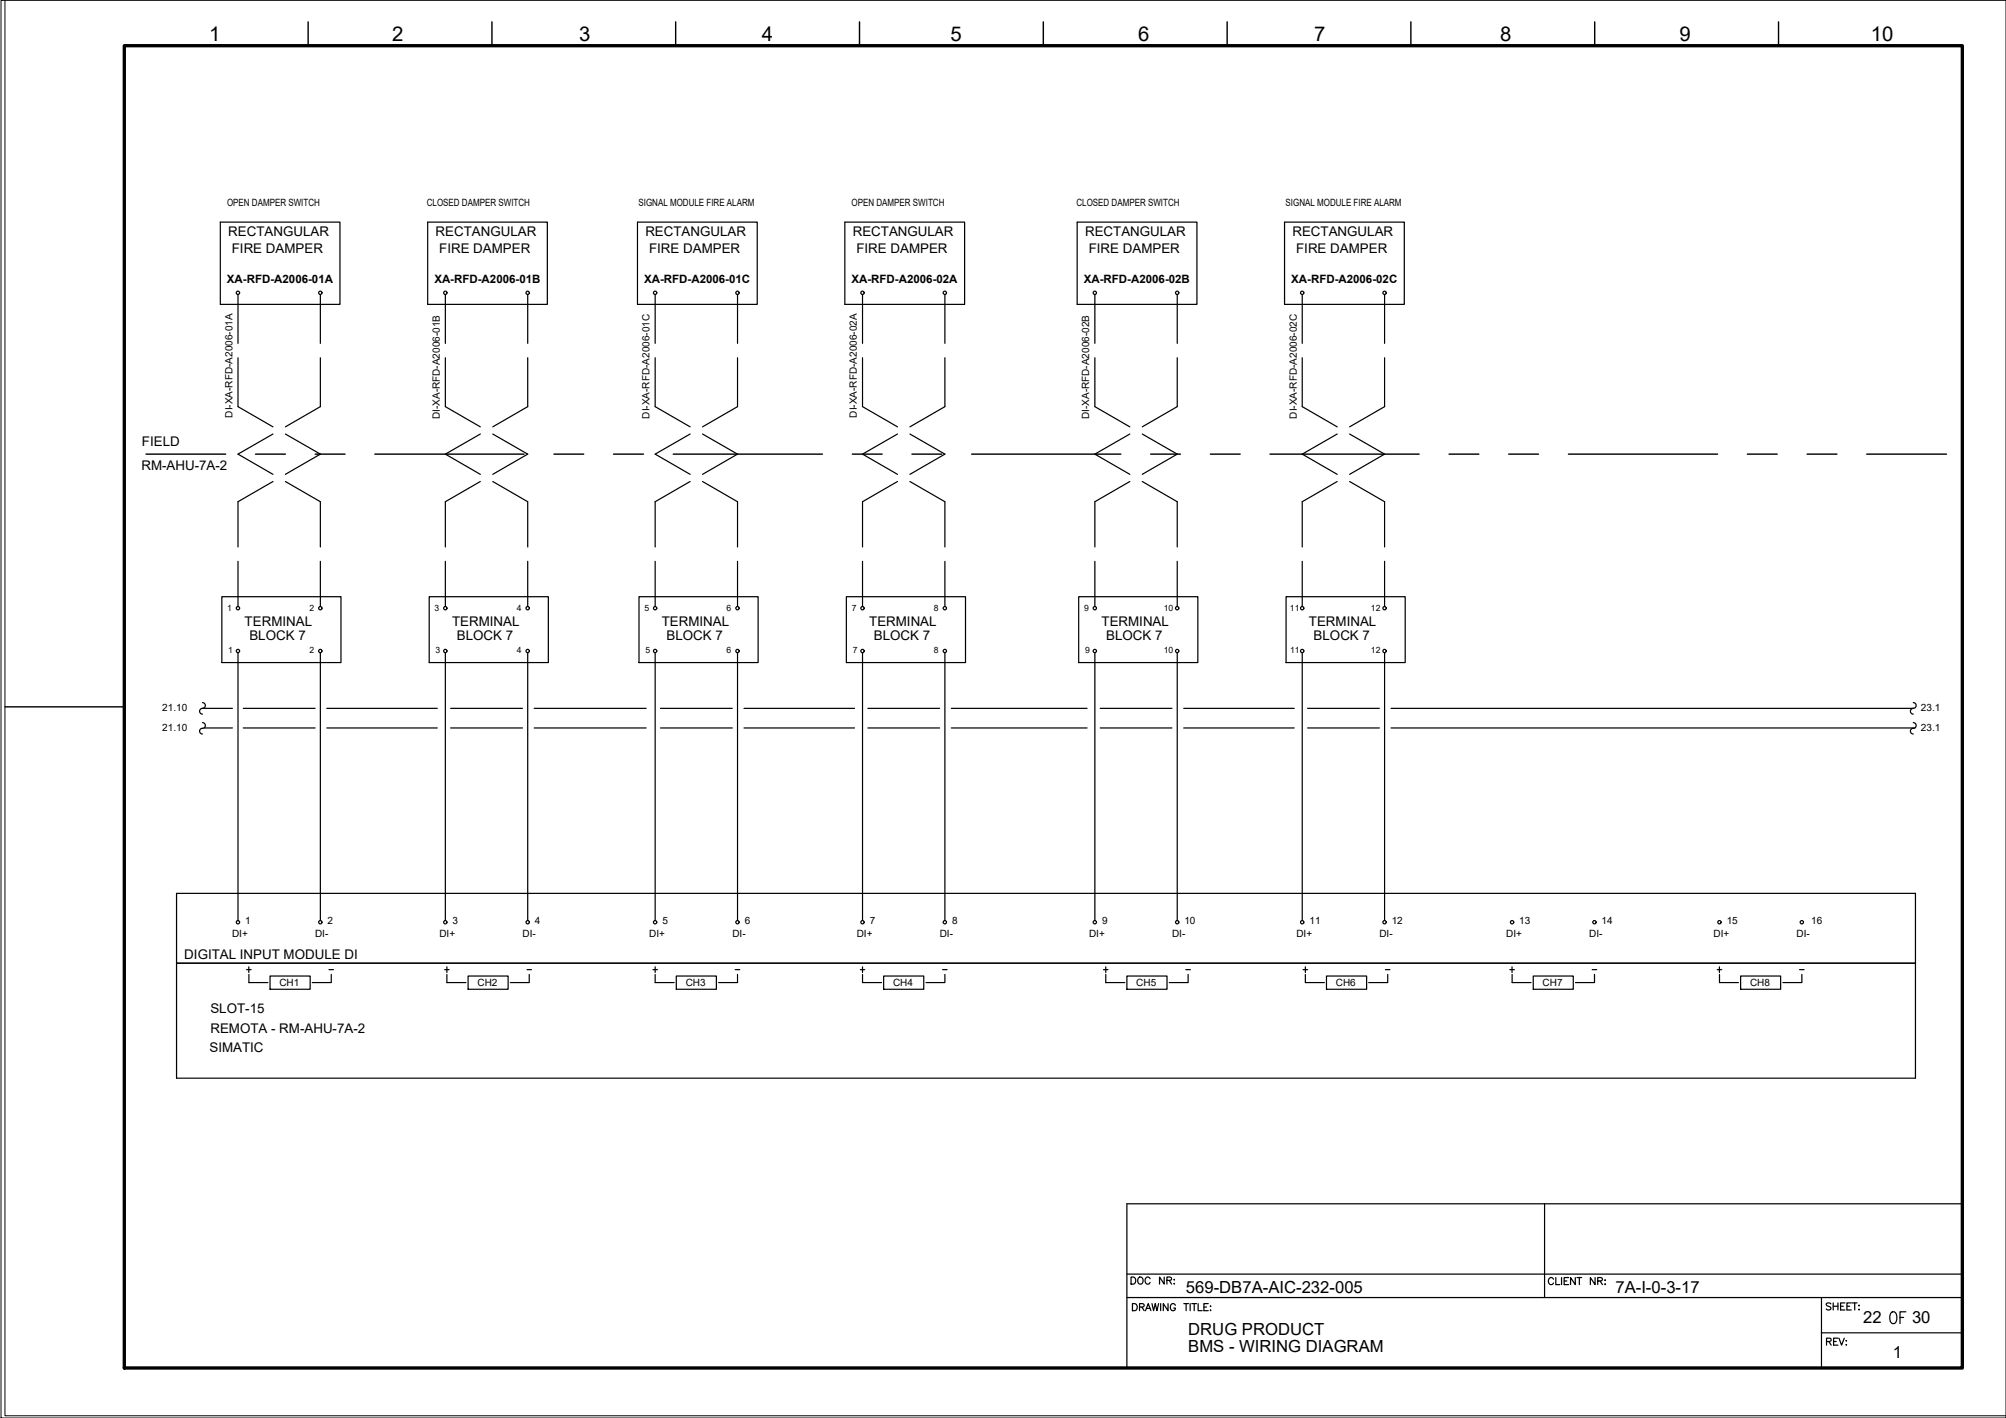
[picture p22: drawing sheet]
<svg xmlns="http://www.w3.org/2000/svg" width="420mm" height="297mm" viewBox="0 0 420 297" stroke-linecap="round" stroke-linejoin="round" font-family="sans-serif">
<defs><g id="words">
<text font-size="5.7" x="394.8" y="278.3">OF</text>
<g font-size="4.4">
<text x="236" y="270.2">DOC NR:</text>
<text x="381.7" y="282.9">REV:</text>
</g>
<g font-size="4.3">
<text x="43.8" y="8.5">1</text>
<text x="82.1" y="8.5">2</text>
<text x="121.3" y="8.5">3</text>
<text x="159.6" y="8.5">4</text>
<text x="199.1" y="8.5">5</text>
<text x="238.4" y="8.5">6</text>
<text x="275.3" y="8.5">7</text>
<text x="314.2" y="8.5">8</text>
<text x="351.8" y="8.5">9</text>
<text x="391.9" y="8.5">10</text>
</g>
<g font-size="4">
<text x="50.8" y="205">+</text>
<text x="92.1" y="205">+</text>
<text x="358.8" y="205">+</text>
</g>
<g font-size="3.5">
<text x="248.4" y="270.8">569-DB7A-AIC-232-005</text>
<text x="338.3" y="270.9">7A-I-0-3-17</text>
<text x="248.9" y="279.7">DRUG PRODUCT</text>
<text x="390.3" y="277.2">22</text>
<text x="400.5" y="277.2">30</text>
<text x="248.9" y="283.2">BMS - WIRING DIAGRAM</text>
<text x="396.5" y="284.6">1</text>
</g>
<g font-size="2.8">
<text x="47.8" y="49.5">RECTANGULAR</text>
<text x="48.6" y="53.1">FIRE DAMPER</text>
<text x="91.2" y="49.5">RECTANGULAR</text>
<text x="92" y="53.1">FIRE DAMPER</text>
<text x="135.2" y="49.5">RECTANGULAR</text>
<text x="136" y="53.1">FIRE DAMPER</text>
<text x="178.6" y="49.5">RECTANGULAR</text>
<text x="179.4" y="53.1">FIRE DAMPER</text>
<text x="227.3" y="49.5">RECTANGULAR</text>
<text x="228" y="53.1">FIRE DAMPER</text>
<text x="270.7" y="49.5">RECTANGULAR</text>
<text x="271.5" y="53.1">FIRE DAMPER</text>
<text x="29.7" y="93.4">FIELD</text>
<text x="29.6" y="98.6">RM-AHU-7A-2</text>
<text x="51.2" y="131.1">TERMINAL</text>
<text x="94.7" y="131.1">TERMINAL</text>
<text x="138.6" y="131.1">TERMINAL</text>
<text x="182.1" y="131.1">TERMINAL</text>
<text x="230.7" y="131.1">TERMINAL</text>
<text x="274.2" y="131.1">TERMINAL</text>
<text x="52.2" y="134">BLOCK 7</text>
<text x="95.7" y="134">BLOCK 7</text>
<text x="139.6" y="134">BLOCK 7</text>
<text x="183" y="134">BLOCK 7</text>
<text x="231.7" y="134">BLOCK 7</text>
<text x="275.1" y="134">BLOCK 7</text>
<text x="38.6" y="200.9">DIGITAL INPUT MODULE DI</text>
<text x="44.1" y="212.2">SLOT-15</text>
<text x="43.9" y="220.3">SIMATIC</text>
<text x="44.1" y="216.4">REMOTA - RM-AHU-7A-2</text>
</g>
<g font-size="2.6">
<text x="68.1" y="204.3">-</text>
<text x="109.4" y="204.3">-</text>
<text x="153.1" y="204.3">-</text>
<text x="196.5" y="204.3">-</text>
<text x="247.6" y="204.3">-</text>
<text x="289.3" y="204.3">-</text>
<text x="332.7" y="204.3">-</text>
<text x="376.1" y="204.3">-</text>
</g>
<g font-size="2.4">
<text x="47.5" y="59.3">XA-RFD-A2006-01A</text>
<text x="91" y="59.3">XA-RFD-A2006-01B</text>
<text x="134.9" y="59.3">XA-RFD-A2006-01C</text>
<text x="178.4" y="59.3">XA-RFD-A2006-02A</text>
<text x="227" y="59.3">XA-RFD-A2006-02B</text>
<text x="270.4" y="59.3">XA-RFD-A2006-02C</text>
</g>
<g font-size="2.1">
<text x="47.6" y="43.2">OPEN DAMPER SWITCH</text>
<text x="89.4" y="43.2">CLOSED DAMPER SWITCH</text>
<text x="133.7" y="43.2">SIGNAL MODULE FIRE ALARM</text>
<text x="178.4" y="43.2">OPEN DAMPER SWITCH</text>
<text x="225.5" y="43.2">CLOSED DAMPER SWITCH</text>
<text x="269.3" y="43.2">SIGNAL MODULE FIRE ALARM</text>
<text x="48.7" y="87.5" transform="rotate(-90 48.7 87.5)">DI-XA-RFD-A2006-01A</text>
<text x="92.1" y="87.8" transform="rotate(-90 92.1 87.8)">DI-XA-RFD-A2006-01B</text>
<text x="136.1" y="87.7" transform="rotate(-90 136.1 87.7)">DI-XA-RFD-A2006-01C</text>
<text x="179.5" y="87.5" transform="rotate(-90 179.5 87.5)">DI-XA-RFD-A2006-02A</text>
<text x="228.2" y="87.8" transform="rotate(-90 228.2 87.8)">DI-XA-RFD-A2006-02B</text>
<text x="271.6" y="87.7" transform="rotate(-90 271.6 87.7)">DI-XA-RFD-A2006-02C</text>
<text x="34" y="148.9">21.10</text>
<text x="402.3" y="148.9">23.1</text>
<text x="34" y="153.1">21.10</text>
<text x="402.3" y="153.1">23.1</text>
<text x="48.6" y="196.2">DI+</text>
<text x="51.4" y="193.6">1</text>
<text x="66" y="196.2">DI-</text>
<text x="68.6" y="193.6">2</text>
<text x="92" y="196.2">DI+</text>
<text x="94.8" y="193.6">3</text>
<text x="109.4" y="196.2">DI-</text>
<text x="112" y="193.6">4</text>
<text x="136" y="196.2">DI+</text>
<text x="138.7" y="193.6">5</text>
<text x="153.4" y="196.2">DI-</text>
<text x="156" y="193.6">6</text>
<text x="179.4" y="196.2">DI+</text>
<text x="182.2" y="193.6">7</text>
<text x="196.8" y="196.2">DI-</text>
<text x="199.4" y="193.6">8</text>
<text x="228.1" y="196.2">DI+</text>
<text x="230.8" y="193.6">9</text>
<text x="245.5" y="196.2">DI-</text>
<text x="248.1" y="193.6">10</text>
<text x="271.5" y="196.2">DI+</text>
<text x="274.3" y="193.6">11</text>
<text x="288.9" y="196.2">DI-</text>
<text x="291.5" y="193.6">12</text>
<text x="315.5" y="196.2">DI+</text>
<text x="318.2" y="193.6">13</text>
<text x="332.9" y="196.2">DI-</text>
<text x="335.4" y="193.6">14</text>
<text x="358.9" y="196.2">DI+</text>
<text x="361.7" y="193.6">15</text>
<text x="376.3" y="196.2">DI-</text>
<text x="379.4" y="193.6">16</text>
<text x="58.5" y="206.6">CH1</text>
<text x="100" y="206.6">CH2</text>
<text x="143.6" y="206.6">CH3</text>
<text x="187" y="206.6">CH4</text>
<text x="238" y="206.6">CH5</text>
<text x="279.8" y="206.6">CH6</text>
<text x="323.1" y="206.6">CH7</text>
<text x="366.5" y="206.6">CH8</text>
</g>
<g font-size="1.8">
<text x="47.6" y="128">1</text>
<text x="64.8" y="128">2</text>
<text x="91" y="128">3</text>
<text x="108.2" y="128">4</text>
<text x="135" y="128">5</text>
<text x="152.2" y="128">6</text>
<text x="178.4" y="128">7</text>
<text x="195.6" y="128">8</text>
<text x="227.1" y="128">9</text>
<text x="243.8" y="128">10</text>
<text x="270.2" y="128">11</text>
<text x="287.1" y="128">12</text>
<text x="47.8" y="136.8">1</text>
<text x="64.8" y="136.9">2</text>
<text x="91.2" y="136.8">3</text>
<text x="108.2" y="136.9">4</text>
<text x="135.2" y="136.8">5</text>
<text x="152.2" y="136.9">6</text>
<text x="178.6" y="136.8">7</text>
<text x="195.6" y="136.9">8</text>
<text x="227.3" y="136.8">9</text>
<text x="243.8" y="136.9">10</text>
<text x="270.2" y="136.8">11</text>
<text x="287.1" y="136.9">12</text>
</g>
</g></defs>
<!-- layer: G-TTLB-TTLB -->
<path d="M26 9.6h385v277h-385z" fill="none" stroke="#000" stroke-width=".7"/>
<!-- layer: G-TTLB-OTLN -->
<path d="M1 .1v296.5h419.1" fill="none" stroke="#000" stroke-width=".21"/>
<!-- layer: G-TTLB-INDX -->
<path d="M64.5 4.6v5M103 4.6v5M141.5 4.6v5M180 4.6v5M218.5 4.6v5M257 4.6v5M295.5 4.6v5M334 4.6v5M372.5 4.6v5M1 148.1h25" fill="none" stroke="#000" stroke-width=".3"/>
<!-- layer: LGSP IA4$0$LG_PLOT -->
<path d="M323.5 252.2v19.6M236 266.9h175M236 271.8h175M381.5 279.2h29.5M381.5 271.8v14.8M236 286.6h175" fill="none" stroke="#000" stroke-width=".25"/>
<!-- layer: LG_PLOT -->
<g fill="none" stroke="#000" stroke-width=".25">
<path d="M411 252.2h-175v34.4M237.2 273.1h.5a.78 .78 0 0 1 .5 .7 .78 .78 0 0 1-.5 .8h-.5zM238.7 273.8l.8-.1 .1-.5-.9-.1v1.5M239.2 273.8l.4 .8M239.9 274.6l.6-1.5 .6 1.5M240.1 274.1h.8M241.3 273.1l.3 1.5 .4-1.5 .3 1.5 .4-1.5M243.1 273.1v1.5M244.6 273.1v1.5l-1-1.5v1.5M246.2 273.4a.54 .54 0 0 0-.6-.3 .54 .54 0 0 0-.5 .5v.4a.53 .53 0 0 0 .6 .6 .53 .53 0 0 0 .5-.6h-.4M247.9 273.1h1M248.4 273.1v1.5"/>
<path d="M249.3 273.1v1.5M249.6 273.1h1M250.1 273.1v1.5M251 273.1v1.5h.8M252.2 273.8h.5M253.1 273.1h-.9v1.5h.9M253.5 273.6h.1zM253.5 274.5h.1zM325.4 268a.54 .54 0 0 0-.6-.4 .54 .54 0 0 0-.5 .6v.3a.55 .55 0 0 0 .5 .6 .55 .55 0 0 0 .6-.3M325.9 267.6v1.5h.8M327.1 267.6v1.5M327.6 268.3h.6"/>
<path d="M328.5 267.6h-.9v1.5h.9M329.9 267.6v1.5l-.9-1.5v1.5M330.3 267.6h1M330.8 267.6v1.5M334.1 267.6v1.5l-1-1.5v1.5M334.6 268.3h.9l.1-.4-.3-.3h-.7v1.5M335.1 268.3l.5 .8M336.1 268.2h.2zM336.2 269v.1zM383.5 273.1l-.4-.2-.6 .2 .1 .4 .8 .3 .1 .4a.64 .64 0 0 1-1 0M384 272.9v1.5M384 273.6h1"/>
<path d="M385 272.9v1.5M385.5 273.6h.6M386.4 272.9h-.9v1.5h.9M386.8 273.6h.6M387.8 272.9h-1v1.5h1M388 272.9h1M388.5 272.9v1.5M389.3 273.5h.1zM389.3 274.3h.1z"/>
</g>
<!-- layer: I_LIMIT_LINE -->
<g fill="none" stroke="#000" stroke-width=".3">
<path d="M30.6 95.1h16.7M53.5 95.1h6.3M66 95.1h6.3M78.5 95.1h31.3M116 95.1h6.3M128.5 95.1h6.3M141 95.1h31.3M178.5 95.1h6.3M191 95.1h6.3M203.5 95.1h31.3M241 95.1h6.2M253.5 95.1h6.3"/>
<path d="M266 95.1h31.2M303.5 95.1h6.3M316 95.1h6.2M328.5 95.1h31.2M366 95.1h6.2M378.5 95.1h6.2M391 95.1h16.7"/>
</g>
<!-- layer: 0 -->
<g fill="none" stroke="#000" stroke-width=".25">
<path d="M42.4 148.4h6.3M42.7 152.5h6M50.9 148.4h15.1M50.9 152.5h15.1M68.5 148.4h23.1M68.5 152.5h23.1M94.4 148.4h15M94.4 152.5h15M111.9 148.4h23.4M111.9 152.5h23.4M138.3 148.4h15.1M138.3 152.5h15.1"/>
<path d="M155.8 148.4h23.2M155.8 152.5h23.2M181.8 148.4h15M181.8 152.5h15M199.3 148.4h28.4M199.3 152.5h28.4M230.4 148.4h15.1M230.4 152.5h15.1M247.9 148.4h23.2M247.9 152.5h23.2M273.9 148.4h15M273.9 152.5h15"/>
<path d="M291.4 148.4h109.3M291.4 152.5h109.7M401.2 187.1v38.8"/>
</g>
<!-- layer: I_DATA -->
<g fill="none" stroke="#000" stroke-width=".25">
<path d="M46.1 46.5h25.1v17.3h-25.1zM89.6 46.5h25v17.3h-25zM133.5 46.5h25.1v17.3h-25.1zM177 46.5h25v17.3h-25zM225.6 46.5h25.1v17.3h-25.1zM269 46.5h25.1v17.3h-25.1zM46.5 125h24.9v13.8h-24.9zM89.9 125h25v13.8h-25zM133.8 125h25v13.8h-25zM177.3 125h24.9v13.8h-24.9zM225.9 125h25v13.8h-25zM269.4 125h24.9v13.8h-24.9z"/>
<path d="M401.2 187.1h-364.2v38.8h364.2M37 201.8h364.2M52.1 205.8h4M56.6 204.5h8.4v2.7h-8.4zM69.4 204.1v1.7h-4M93.6 205.8h4M98 204.5h8.4v2.7h-8.4zM110.8 204.1v1.7h-3.9M136.8 203.1h.9M137.2 204.1v1.7h4M137.2 202.5v1.2M141.6 204.5h8.5v2.7h-8.5z"/>
<path d="M154.5 204.1v1.7h-4M180.2 203.1h.9M180.7 204.1v1.7h3.9M180.7 202.5v1.2M185.1 204.5h8.4v2.7h-8.4zM197.9 204.1v1.7h-3.9M231.1 203.1h1M231.6 202.5v1.2M231.6 204.1v1.7h4M236 204.5h8.4v2.7h-8.4zM248.9 204.1v1.7h-4M272.9 203.1h1"/>
<path d="M273.4 204.1v1.7h4M273.4 202.5v1.2M277.8 204.5h8.4v2.7h-8.4zM290.7 204.1v1.7h-4M316.2 203.1h1M316.7 202.5v1.2M316.7 204.1v1.7h4M321.1 204.5h8.4v2.7h-8.4zM334 204.1v1.7h-4M360.2 205.8h3.9M364.6 204.5h8.4v2.7h-8.4zM377.4 204.1v1.7h-4"/>
<circle cx="49.8" cy="61.3" r=".35"/>
<circle cx="67.1" cy="61.3" r=".35"/>
<circle cx="93.3" cy="61.3" r=".35"/>
<circle cx="110.5" cy="61.3" r=".35"/>
<circle cx="137.2" cy="61.3" r=".35"/>
<circle cx="154.5" cy="61.3" r=".35"/>
<circle cx="180.6" cy="61.3" r=".35"/>
<circle cx="197.9" cy="61.3" r=".35"/>
<circle cx="229.3" cy="61.3" r=".35"/>
<circle cx="246.6" cy="61.3" r=".35"/>
<circle cx="272.7" cy="61.3" r=".35"/>
<circle cx="290" cy="61.3" r=".35"/>
<circle cx="49.8" cy="127.4" r=".35"/>
<circle cx="49.8" cy="136.4" r=".35"/>
<circle cx="67.1" cy="136.4" r=".35"/>
<circle cx="67.1" cy="127.4" r=".35"/>
<circle cx="93.3" cy="136.4" r=".35"/>
<circle cx="93.3" cy="127.4" r=".35"/>
<circle cx="110.5" cy="127.4" r=".35"/>
<circle cx="110.5" cy="136.4" r=".35"/>
<circle cx="137.2" cy="136.4" r=".35"/>
<circle cx="137.2" cy="127.4" r=".35"/>
<circle cx="154.5" cy="127.4" r=".35"/>
<circle cx="154.5" cy="136.4" r=".35"/>
<circle cx="180.6" cy="127.4" r=".35"/>
<circle cx="180.6" cy="136.4" r=".35"/>
<circle cx="197.9" cy="136.4" r=".35"/>
<circle cx="197.9" cy="127.4" r=".35"/>
<circle cx="229.3" cy="127.4" r=".35"/>
<circle cx="229.3" cy="136.4" r=".35"/>
<circle cx="246.6" cy="127.4" r=".35"/>
<circle cx="246.6" cy="136.4" r=".35"/>
<circle cx="272.7" cy="127.4" r=".35"/>
<circle cx="272.7" cy="136.4" r=".35"/>
<circle cx="290" cy="127.4" r=".35"/>
<circle cx="290" cy="136.4" r=".35"/>
<circle cx="49.8" cy="193.2" r=".35"/>
<circle cx="67.1" cy="193.2" r=".35"/>
<circle cx="93.3" cy="193.2" r=".35"/>
<circle cx="110.5" cy="193.2" r=".35"/>
<circle cx="137.2" cy="193.2" r=".35"/>
<circle cx="154.5" cy="193.2" r=".35"/>
<circle cx="180.6" cy="193.2" r=".35"/>
<circle cx="197.9" cy="193.2" r=".35"/>
<circle cx="229.3" cy="193.2" r=".35"/>
<circle cx="246.6" cy="193.2" r=".35"/>
<circle cx="272.7" cy="193.2" r=".35"/>
<circle cx="290" cy="193.2" r=".35"/>
<circle cx="316.7" cy="193.2" r=".35"/>
<circle cx="334" cy="193.2" r=".35"/>
<circle cx="360.1" cy="193.2" r=".35"/>
<circle cx="377.4" cy="193.2" r=".35"/>
</g>
<!-- layer: I_TABS -->
<g fill="none" stroke="#000" stroke-width=".25">
<path d="M49.8 61.7v10.2M49.8 74.9v10.3l7.4 4.2M67.1 61.7v10.2M67.1 74.9v10.3l-7.3 4.2M93.3 61.7v10.2M93.3 74.9v10.3l7.3 4.2M110.5 61.7v10.2M110.5 74.9v10.3l-7.3 4.2M137.2 61.7v10.2M137.2 74.9v10.3l7.3 4.2M154.5 61.7v10.2M154.5 74.9v10.3l-7.3 4.2"/>
<path d="M180.7 61.7v10.2M180.7 74.9v10.3l7.3 4.2M197.9 61.7v10.2M197.9 74.9v10.3l-7.3 4.2M229.3 61.7v10.2M229.3 74.9v10.3l7.3 4.2M246.6 61.7v10.2M246.6 74.9v10.3l-7.4 4.2M272.8 61.7v10.2M272.8 74.9v10.3l7.3 4.2M290 61.7v10.2M290 74.9v10.3l-7.3 4.2"/>
<path d="M57.2 90.9l-7.4 4.2 7.4 4.3M59.8 90.9l7.3 4.2-7.3 4.3M100.6 90.9l-7.3 4.2 7.3 4.3M103.2 90.9l7.3 4.2-7.3 4.3M144.5 90.9l-7.3 4.2 7.3 4.3M147.2 90.9l7.3 4.2-7.3 4.3M188 90.9l-7.3 4.2 7.3 4.3M190.6 90.9l7.3 4.2-7.3 4.3M236.6 90.9l-7.3 4.2 7.3 4.3M239.2 90.9l7.4 4.2-7.4 4.3M280.1 90.9l-7.3 4.2 7.3 4.3M282.7 90.9l7.3 4.2-7.3 4.3"/>
<path d="M49.8 117.6v9.5M57.2 100.9l-7.4 4.2v9.5M59.8 100.9l7.3 4.2v9.5M67.1 117.6v9.5M93.3 117.6v9.5M100.6 100.9l-7.3 4.2v9.5M103.2 100.9l7.3 4.2v9.5M110.5 117.6v9.5M137.2 117.6v9.5M144.5 100.9l-7.3 4.2v9.5M147.2 100.9l7.3 4.2v9.5M154.5 117.6v9.5"/>
<path d="M180.7 117.6v9.5M188 100.9l-7.3 4.2v9.5M190.6 100.9l7.3 4.2v9.5M197.9 117.6v9.5M229.3 117.6v9.5M236.6 100.9l-7.3 4.2v9.5M239.2 100.9l7.4 4.2v9.5M246.6 117.6v9.5M272.8 117.6v9.5M280.1 100.9l-7.3 4.2v9.5M282.7 100.9l7.3 4.2v9.5M290 117.6v9.5"/>
<path d="M49.8 136.7v56.1M67.1 136.7v56.1M93.3 136.7v56.1M110.5 136.7v56.1M137.2 136.7v56.1M154.5 136.7v56.1M180.7 136.7v56.1M197.9 136.7v56.1M229.3 136.7v56.1M246.6 136.7v56.1M272.8 136.7v56.1M290 136.7v56.1"/>
<path d="M42.4 147.2a.64 .64 0 0 1 .6 .7 .64 .64 0 0 1-.8 .5 .6 .6 0 0 0-.4 .7 .6 .6 0 0 0 .6 .5M42.4 151.4a.6 .6 0 0 1 .6 .6 .6 .6 0 0 1-.6 .6M42.4 152.6a.6 .6 0 0 0-.6 .6 .6 .6 0 0 0 .6 .6M400.7 147.2a.64 .64 0 0 1 .6 .7 .64 .64 0 0 1-.8 .5 .6 .6 0 0 0-.4 .7 .6 .6 0 0 0 .6 .5M400.7 151.4a.6 .6 0 0 1 .6 .6 .6 .6 0 0 1-.6 .6M400.7 152.6a.6 .6 0 0 0-.6 .6 .6 .6 0 0 0 .6 .6"/>
</g>
<!-- layer: 0 -->
<path d="M.2 .1h420v296.9h-420z" fill="none" stroke="#000" stroke-width=".21"/>
<use href="#words"/>
</svg>
